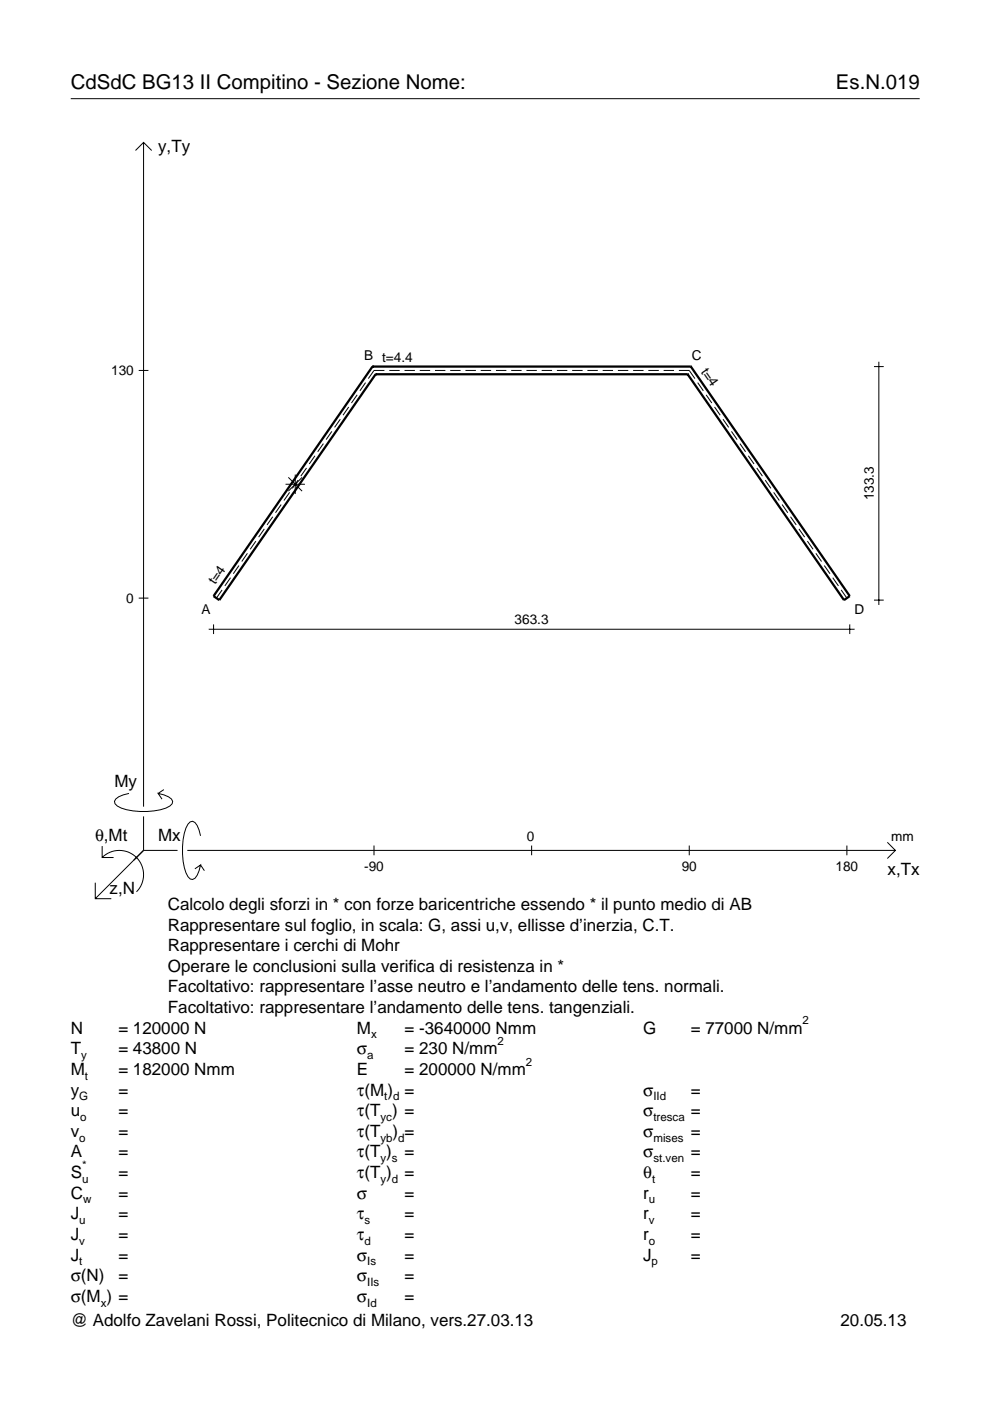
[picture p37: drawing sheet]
<svg xmlns="http://www.w3.org/2000/svg" width="210mm" height="297mm" viewBox="0 0 210 297" stroke-linecap="round" stroke-linejoin="round" font-family="sans-serif">
<defs><g id="words">
<g font-size="4.3">
<text x="15" y="18.9">CdSdC BG13 II Compitino - Sezione Nome:</text>
<text x="177.2" y="18.9">Es.N.019</text>
</g>
<g font-size="3.6">
<text x="33.5" y="32.3">y,Ty</text>
<text x="24.3" y="166.9">My</text>
<text x="20.1" y="178.2">θ,Mt</text>
<text x="33.5" y="178.2">Mx</text>
<text x="188.2" y="185.5">x,Tx</text>
<text x="23.2" y="189.6">z,N</text>
<text x="35.6" y="192.9">Calcolo degli sforzi in * con forze baricentriche essendo * il punto medio di AB</text>
<text x="35.6" y="197.3">Rappresentare sul foglio, in scala: G, assi u,v, ellisse d’inerzia, C.T.</text>
<text x="35.6" y="201.7">Rappresentare i cerchi di Mohr</text>
<text x="35.6" y="206">Operare le conclusioni sulla verifica di resistenza in *</text>
<text x="35.6" y="210.4">Facoltativo: rappresentare l’asse neutro e l’andamento delle tens. normali.</text>
<text x="35.6" y="214.8">Facoltativo: rappresentare l’andamento delle tens. tangenziali.</text>
<text x="15" y="219.2">N</text>
<text x="25.1" y="219.2">= 120000 N</text>
<text x="75.7" y="219.2">M</text>
<text x="85.8" y="219.2">= -3640000 Nmm</text>
<text x="136.4" y="219.2">G</text>
<text x="146.5" y="219.2">= 77000 N/mm</text>
<text x="15" y="227.9">M</text>
<text x="15" y="223.5">T</text>
<text x="25.1" y="227.9">= 182000 Nmm</text>
<text x="25.1" y="223.5">= 43800 N</text>
<text x="75.7" y="223.5">σ</text>
<text x="75.7" y="227.9">E</text>
<text x="85.8" y="223.5">= 230 N/mm</text>
<text x="85.8" y="227.9">= 200000 N/mm</text>
<text x="15" y="232.3">y</text>
<text x="25.1" y="232.3">=</text>
<text x="75.7" y="232.3">τ(M ) =</text>
<text x="136.4" y="232.3">σ</text>
<text x="146.5" y="232.3">=</text>
<text x="15" y="236.7">u</text>
<text x="25.1" y="236.7">=</text>
<text x="75.7" y="236.7">τ(T ) =</text>
<text x="136.4" y="236.7">σ</text>
<text x="146.5" y="236.7">=</text>
<text x="15" y="245.4">A</text>
<text x="15" y="241">v</text>
<text x="25.1" y="241">=</text>
<text x="25.1" y="245.4">=</text>
<text x="75.7" y="241">τ(T</text>
<text x="75.7" y="245.4">τ(T )</text>
<text x="83.3" y="241">) =</text>
<text x="85.8" y="245.4">=</text>
<text x="136.4" y="241">σ</text>
<text x="136.4" y="245.4">σ</text>
<text x="146.5" y="241">=</text>
<text x="146.5" y="245.4">=</text>
<text x="15" y="249.8">S</text>
<text x="25.1" y="249.8">=</text>
<text x="75.7" y="249.8">τ(T )</text>
<text x="85.8" y="249.8">=</text>
<text x="136.4" y="249.8">θ</text>
<text x="146.5" y="249.8">=</text>
<text x="15" y="254.2">C</text>
<text x="25.1" y="254.2">=</text>
<text x="75.7" y="254.2">σ</text>
<text x="85.8" y="254.2">=</text>
<text x="136.4" y="254.2">r</text>
<text x="146.5" y="254.2">=</text>
<text x="15" y="262.9">J</text>
<text x="15" y="258.5">J</text>
<text x="25.1" y="262.9">=</text>
<text x="25.1" y="258.5">=</text>
<text x="75.7" y="258.5">τ</text>
<text x="75.7" y="262.9">τ</text>
<text x="85.8" y="258.5">=</text>
<text x="85.8" y="262.9">=</text>
<text x="136.4" y="262.9">r</text>
<text x="136.4" y="258.5">r</text>
<text x="146.5" y="262.9">=</text>
<text x="146.5" y="258.5">=</text>
<text x="15" y="267.3">J</text>
<text x="25.1" y="267.3">=</text>
<text x="75.7" y="267.3">σ</text>
<text x="85.8" y="267.3">=</text>
<text x="136.4" y="267.3">J</text>
<text x="146.5" y="267.3">=</text>
<text x="15" y="271.7">σ(N)</text>
<text x="25.1" y="271.7">=</text>
<text x="75.7" y="271.7">σ</text>
<text x="85.8" y="271.7">=</text>
<text x="15" y="281.2">@ Adolfo Zavelani Rossi, Politecnico di Milano, vers.27.03.13</text>
<text x="15" y="276">σ(M ) =</text>
<text x="75.7" y="276">σ</text>
<text x="85.8" y="276">=</text>
<text x="178.2" y="281.2">20.05.13</text>
</g>
<g font-size="2.9">
<text x="77.2" y="76.2">B t=4.4</text>
<text x="146.7" y="76.2">C</text>
<text x="23.6" y="79.5">130</text>
<text x="148.5" y="78.8" transform="rotate(55 148.5 78.8)">t=4</text>
<text x="185.3" y="106.1" transform="rotate(-90 185.3 106.1)">133.3</text>
<text x="45.6" y="124.1" transform="rotate(-55 45.6 124.1)">t=4</text>
<text x="26.8" y="127.8">0</text>
<text x="42.7" y="130.1">A</text>
<text x="181.2" y="130.1">D</text>
<text x="109.1" y="132.4">363.3</text>
<text x="111.7" y="178.2">0</text>
<text x="189" y="178.2">mm</text>
<text x="77.2" y="184.7">-90</text>
<text x="144.5" y="184.7">90</text>
<text x="177.2" y="184.7">180</text>
</g>
<g font-size="2.4">
<text x="78.7" y="220.2">x</text>
<text x="105.5" y="221.5">2</text>
<text x="170.2" y="217.2">2</text>
<text x="17.2" y="224.5">y</text>
<text x="77.9" y="224.5">a</text>
<text x="111.5" y="225.9">2</text>
<text x="16.8" y="233.3">G</text>
<text x="18" y="228.9">t</text>
<text x="81.5" y="233.3">t d</text>
<text x="138.5" y="233.3">IId</text>
<text x="17" y="237.7">o</text>
<text x="80.7" y="237.7">yc</text>
<text x="138.5" y="237.7">tresca</text>
<text x="16.8" y="242">o</text>
<text x="80.7" y="242">yb d</text>
<text x="138.5" y="242">mises</text>
<text x="17.4" y="250.8">u</text>
<text x="17.4" y="247.8">*</text>
<text x="80.7" y="250.8">y d</text>
<text x="80.7" y="246.4">y s</text>
<text x="138.2" y="250.8">t</text>
<text x="138.5" y="246.4">st.ven</text>
<text x="17.6" y="255.2">w</text>
<text x="137.6" y="255.2">u</text>
<text x="16.8" y="263.9">v</text>
<text x="16.8" y="259.5">u</text>
<text x="77.3" y="259.5">s</text>
<text x="77.3" y="263.9">d</text>
<text x="137.6" y="263.9">o</text>
<text x="137.6" y="259.5">v</text>
<text x="16.8" y="268.3">t</text>
<text x="77.9" y="268.3">Is</text>
<text x="138.2" y="268.3">p</text>
<text x="77.9" y="272.7">IIs</text>
<text x="21.4" y="277">x</text>
<text x="77.9" y="277">Id</text>
</g>
</g></defs>
<g fill="none" stroke="#000" stroke-width=".21">
<path d="M15 20.9h180M28.7 31.9l1.7-1.7 1.8 1.7M30.4 30.2v140.8M29.4 78.5h2.1M81.5 78.5h-2.2l-1.2 1.8M82.5 78.5h2.2M85.8 78.5h2.2M89 78.5h2.2M92.2 78.5h2.2M95.5 78.5h2.2M98.7 78.5h2.2M101.9 78.5h2.2"/>
<path d="M105.2 78.5h2.2M108.4 78.5h2.2M111.6 78.5h2.2M114.8 78.5h2.2M118.1 78.5h2.2M121.3 78.5h2.2M124.5 78.5h2.2M127.8 78.5h2.2M131 78.5h2.2M134.2 78.5h2.2M137.5 78.5h2.2M140.7 78.5h2.2"/>
<path d="M143.9 78.5h2.2l1.2 1.8M185.3 77.7h2.1M186.3 76.7v51.6M65 99.2l-1.2 1.8M66.8 96.6l-1.2 1.8M68.6 94.1l-1.2 1.7M70.4 91.5l-1.3 1.7M72.1 88.9l-1.2 1.7M73.9 86.3l-1.2 1.7M75.7 83.7l-1.2 1.7M77.5 81.1l-1.2 1.8M147.9 81.1l1.2 1.8"/>
<path d="M149.7 83.7l1.2 1.7M151.5 86.3l1.2 1.7M153.3 88.9l1.2 1.7M155.1 91.5l1.2 1.7M156.9 94.1l1.2 1.7M158.7 96.6l1.2 1.8M160.5 99.2l1.2 1.8M50.7 119.9l-1.2 1.7M52.5 117.3l-1.2 1.8M54.2 114.7l-1.2 1.8M56 112.1l-1.2 1.8M57.8 109.6l-1.2 1.7"/>
<path d="M59.6 107l-1.2 1.7M60.5 102.7h4.1M61.1 101.2l2.9 2.9M61.4 104.4l-1.2 1.7M62.6 100.6v4.1M63.2 101.8l-1.2 1.7M64 101.2l-2.9 2.9M162.2 101.8l1.2 1.7M164 104.4l1.2 1.7M165.8 107l1.2 1.7M167.6 109.6l1.2 1.7M169.4 112.1l1.2 1.8"/>
<path d="M171.2 114.7l1.2 1.8M173 117.3l1.2 1.8M174.8 119.9l1.2 1.7M29.4 126.8h2.1M44.2 133.4h137M45.3 132.4v2M47.1 125.1l-1.2 1.7M48.9 122.5l-1.2 1.7M176.6 122.5l1.2 1.7M178.3 125.1l1.3 1.7M180.2 132.4v2M185.3 127.2h2.1"/>
<path d="M21.7 179.4v2.4h2.4M27.3 168.2a3.6 3.6 0 0 0-3 1.7l.1 .5a5.6 5.6 0 0 0 3.8 1.5 13.4 13.4 0 0 0 7.8-1l.5-.5 .1-.5a3.6 3.6 0 0 0-3.1-1.7l.8 1.2M30.4 173.1v7.2M34.7 167.4l-1.2 .8M42.5 177.2a3.6 3.6 0 0 0-1.7-3.1l-.5 .2a5.7 5.7 0 0 0-1.5 3.7 13.3 13.3 0 0 0 1 7.9l.5 .5 .5 .1a3.6 3.6 0 0 0 1.7-3.1l-1.2 .8M79.3 179.3v2M112.7 179.3v2M146.1 179.3v2M179.6 179.3v2M188.1 178.6l1.7 1.7-1.7 1.7M20.2 187.2v3.3h3.4M21.7 181.8a5.1 5.1 0 0 1 7.2 0 5.1 5.1 0 0 1 0 7.3"/>
<path d="M30.4 180.3l-10.2 10.2M30.4 180.3h7.2M39.7 180.3h150.1M42.5 183.4l.8 1.2"/>
</g>
<path d="M79 77.7h.1M79 77.7l-33.7 48.7 1.2 .8 33.1-47.8M79 77.7h67.5M79.6 79.4h.1M79.6 79.4h66.2M145.8 79.4h.1M146.5 77.7h.1M146.5 77.7l33.7 48.7-1.3 .8-33.1-47.8" fill="none" stroke="#000" stroke-width=".48"/>
<use href="#words"/>
</svg>
